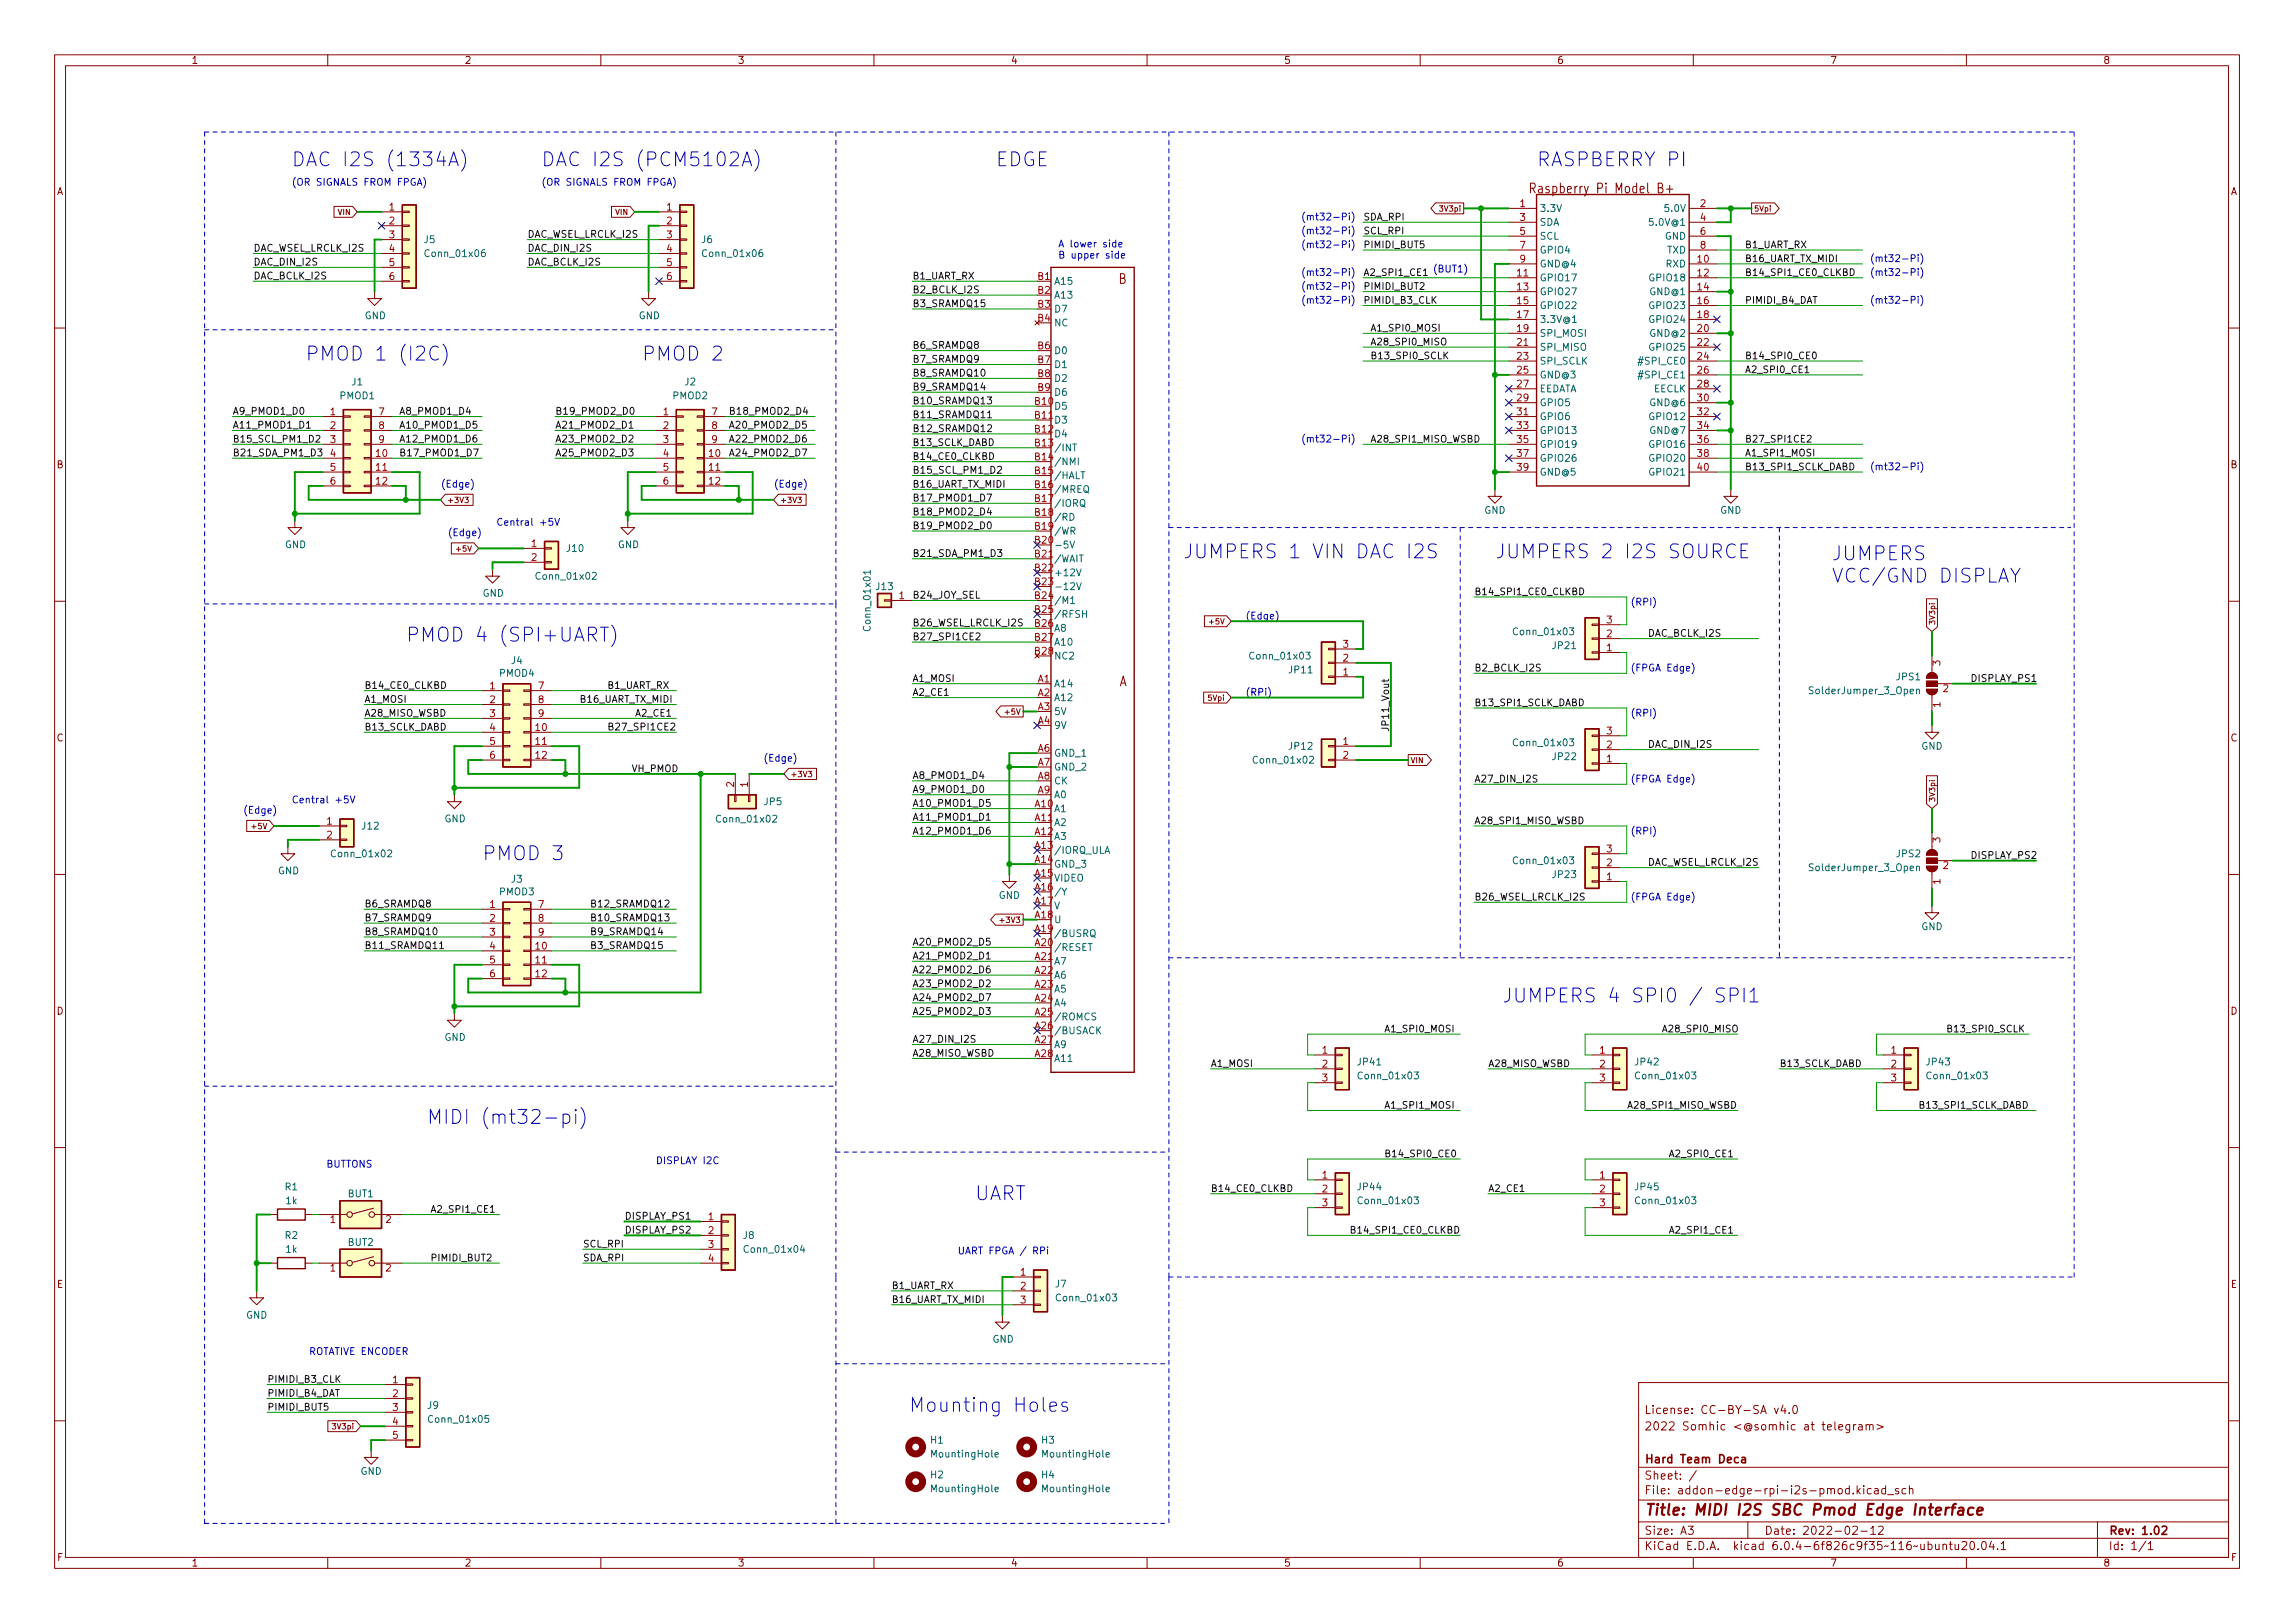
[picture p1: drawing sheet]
<svg xmlns="http://www.w3.org/2000/svg" width="420mm" height="297mm" viewBox="0 0 420 297" stroke-linecap="round" stroke-linejoin="round" font-family="sans-serif">
<defs><g id="words">
<g font-size="3.5" fill="#0000c2">
<text x="53.3" y="30.5">DAC I2S (1334A)</text>
<text x="99.1" y="30.5">DAC I2S (PCM5102A)</text>
<text x="182.2" y="30.5">EDGE</text>
<text x="281.3" y="30.5">RASPBERRY PI</text>
<text x="55.9" y="66">PMOD 1 (I2C)</text>
<text x="117.5" y="66">PMOD 2</text>
<text x="216.5" y="102.2">JUMPERS 1 VIN DAC I2S</text>
<text x="273.7" y="102.2">JUMPERS 2 I2S SOURCE</text>
<text x="335.3" y="102.6">JUMPERS</text>
<text x="335.3" y="106.7">VCC/GND DISPLAY</text>
<text x="74.3" y="117.4">PMOD 4 (SPI+UART)</text>
<text x="88.3" y="157.5">PMOD 3</text>
<text x="275" y="183.5">JUMPERS 4 SPI0 / SPI1</text>
<text x="78.1" y="205.7">MIDI (mt32-pi)</text>
<text x="178.4" y="219.7">UART</text>
<text x="166.4" y="258.4">Mounting Holes</text>
</g>
<text font-size="2.8" fill="#840000" x="301" y="277.3">Title: MIDI I2S SBC Pmod Edge Interface</text>
<g font-size="2.5" fill="#840000">
<text x="281.7" y="35.4">Raspberry Pi Model B+</text>
<text x="204.8" y="51.9">B</text>
<text x="204.9" y="125.6">A</text>
</g>
<g font-size="2.1" fill="#840000">
<text x="301" y="261.8">2022 Somhic &lt;@somhic at telegram&gt;</text>
<text x="301" y="258.8">License: CC-BY-SA v4.0</text>
<text x="301" y="267.8">Hard Team Deca</text>
<text x="301" y="273.5">File: addon-edge-rpi-i2s-pmod.kicad_sch</text>
<text x="301" y="270.8">Sheet: /</text>
<text x="301" y="280.9">Size: A3</text>
<text x="323" y="280.9">Date: 2022-02-12</text>
<text x="386" y="280.9">Rev: 1.02</text>
<text x="301" y="283.7">KiCad E.D.A. kicad 6.0.4-6f826c9f35~116~ubuntu20.04.1</text>
<text x="386" y="283.7">Id: 1/1</text>
</g>
<g font-size="1.8" fill="#840000">
<text x="35" y="11.7">1</text>
<text x="85" y="11.7">2</text>
<text x="135" y="11.7">3</text>
<text x="185" y="11.7">4</text>
<text x="235" y="11.7">5</text>
<text x="285" y="11.7">6</text>
<text x="335" y="11.7">7</text>
<text x="385" y="11.7">8</text>
<text x="10.3" y="35.7">A</text>
<text x="408.3" y="35.7">A</text>
<text x="10.3" y="85.7">B</text>
<text x="408.3" y="85.7">B</text>
<text x="10.3" y="135.7">C</text>
<text x="408.3" y="135.7">C</text>
<text x="10.3" y="185.7">D</text>
<text x="408.3" y="185.7">D</text>
<text x="10.4" y="235.7">E</text>
<text x="408.4" y="235.7">E</text>
<text x="10.4" y="285.7">F</text>
<text x="35" y="286.7">1</text>
<text x="85" y="286.7">2</text>
<text x="135" y="286.7">3</text>
<text x="185" y="286.7">4</text>
<text x="235" y="286.7">5</text>
<text x="285" y="286.7">6</text>
<text x="335" y="286.7">7</text>
<text x="385" y="286.7">8</text>
<text x="408.4" y="285.7">F</text>
</g>
<g font-size="1.8" fill="#0000c2">
<text x="53.3" y="34">(OR SIGNALS FROM FPGA)</text>
<text x="99.1" y="34">(OR SIGNALS FROM FPGA)</text>
<text x="238.1" y="40.3">(mt32-Pi)</text>
<text x="193.7" y="45.3">A lower side</text>
<text x="193.7" y="47.3">B upper side</text>
<text x="238.1" y="45.4">(mt32-Pi)</text>
<text x="238.1" y="42.9">(mt32-Pi)</text>
<text x="342.3" y="47.9">(mt32-Pi)</text>
<text x="238.1" y="50.5">(mt32-Pi)</text>
<text x="238.1" y="53">(mt32-Pi)</text>
<text x="262.3" y="49.9">(BUT1)</text>
<text x="342.3" y="50.5">(mt32-Pi)</text>
<text x="238.1" y="55.6">(mt32-Pi)</text>
<text x="342.3" y="55.6">(mt32-Pi)</text>
<text x="238.1" y="81">(mt32-Pi)</text>
<text x="80.6" y="89.2">(Edge)</text>
<text x="141.6" y="89.2">(Edge)</text>
<text x="342.3" y="86">(mt32-Pi)</text>
<text x="81.9" y="98.1">(Edge)</text>
<text x="90.8" y="96.2">Central +5V</text>
<text x="228" y="113.4">(Edge)</text>
<text x="298.4" y="110.8">(RPI)</text>
<text x="298.4" y="122.9">(FPGA Edge)</text>
<text x="228" y="127.3">(RPi)</text>
<text x="298.4" y="131.1">(RPI)</text>
<text x="139.7" y="139.4">(Edge)</text>
<text x="298.4" y="143.2">(FPGA Edge)</text>
<text x="44.4" y="148.9">(Edge)</text>
<text x="53.3" y="147">Central +5V</text>
<text x="298.4" y="152.7">(RPI)</text>
<text x="298.4" y="164.8">(FPGA Edge)</text>
<text x="59.7" y="213.7">BUTTONS</text>
<text x="120" y="213">DISPLAY I2C</text>
<text x="175.3" y="229.6">UART FPGA / RPi</text>
<text x="56.5" y="248">ROTATIVE ENCODER</text>
</g>
<g font-size="1.8" fill="#a90000">
<text x="71.3" y="38.5">1</text>
<text x="71.3" y="41.1">2</text>
<text x="122.1" y="38.5">1</text>
<text x="122.1" y="41.1">2</text>
<text x="278.3" y="37.9">1</text>
<text x="278.3" y="40.4">3</text>
<text x="311.3" y="37.9">2</text>
<text x="311.3" y="40.4">4</text>
<text x="71.3" y="43.6">3</text>
<text x="71.3" y="46.1">4</text>
<text x="122.1" y="43.6">3</text>
<text x="122.1" y="46.1">4</text>
<text x="278.3" y="43">5</text>
<text x="278.3" y="45.5">7</text>
<text x="311.3" y="43">6</text>
<text x="311.3" y="45.5">8</text>
<text x="71.3" y="48.7">5</text>
<text x="71.3" y="51.2">6</text>
<text x="122.1" y="48.7">5</text>
<text x="122.1" y="51.2">6</text>
<text x="190" y="51.2">B1</text>
<text x="190" y="53.8">B2</text>
<text x="277.8" y="50.6">11</text>
<text x="277.8" y="53.1">13</text>
<text x="278.3" y="48">9</text>
<text x="310.8" y="48">10</text>
<text x="310.8" y="50.6">12</text>
<text x="310.8" y="53.1">14</text>
<text x="190" y="56.3">B3</text>
<text x="190" y="58.8">B4</text>
<text x="277.8" y="55.7">15</text>
<text x="277.8" y="58.2">17</text>
<text x="310.8" y="55.7">16</text>
<text x="310.8" y="58.2">18</text>
<text x="190" y="63.9">B6</text>
<text x="277.8" y="60.7">19</text>
<text x="277.8" y="63.3">21</text>
<text x="277.8" y="65.8">23</text>
<text x="310.8" y="60.7">20</text>
<text x="310.8" y="63.3">22</text>
<text x="310.8" y="65.8">24</text>
<text x="190" y="66.5">B7</text>
<text x="190" y="69">B8</text>
<text x="190" y="71.5">B9</text>
<text x="277.8" y="68.4">25</text>
<text x="277.8" y="70.9">27</text>
<text x="310.8" y="68.4">26</text>
<text x="310.8" y="70.9">28</text>
<text x="60.5" y="76">1</text>
<text x="69.4" y="76">7</text>
<text x="121.4" y="76">1</text>
<text x="130.3" y="76">7</text>
<text x="189.5" y="74.1">B10</text>
<text x="189.5" y="76.6">B11</text>
<text x="277.8" y="73.4">29</text>
<text x="277.8" y="76">31</text>
<text x="310.8" y="73.4">30</text>
<text x="310.8" y="76">32</text>
<text x="60.5" y="78.5">2</text>
<text x="60.5" y="81.1">3</text>
<text x="60.5" y="83.6">4</text>
<text x="68.9" y="83.6">10</text>
<text x="69.4" y="78.5">8</text>
<text x="69.4" y="81.1">9</text>
<text x="121.4" y="78.5">2</text>
<text x="121.4" y="81.1">3</text>
<text x="121.4" y="83.6">4</text>
<text x="129.8" y="83.6">10</text>
<text x="130.3" y="78.5">8</text>
<text x="130.3" y="81.1">9</text>
<text x="189.5" y="79.2">B12</text>
<text x="189.5" y="81.7">B13</text>
<text x="277.8" y="78.5">33</text>
<text x="277.8" y="81.1">35</text>
<text x="277.8" y="83.6">37</text>
<text x="310.8" y="78.5">34</text>
<text x="310.8" y="81.1">36</text>
<text x="310.8" y="83.6">38</text>
<text x="60.5" y="86.1">5</text>
<text x="60.5" y="88.7">6</text>
<text x="68.9" y="86.1">11</text>
<text x="68.9" y="88.7">12</text>
<text x="121.4" y="86.1">5</text>
<text x="121.4" y="88.7">6</text>
<text x="129.8" y="86.1">11</text>
<text x="129.8" y="88.7">12</text>
<text x="189.5" y="84.2">B14</text>
<text x="189.5" y="86.8">B15</text>
<text x="189.5" y="89.3">B16</text>
<text x="277.8" y="86.1">39</text>
<text x="310.8" y="86.1">40</text>
<text x="189.5" y="91.9">B17</text>
<text x="189.5" y="94.4">B18</text>
<text x="97.3" y="100.1">1</text>
<text x="189.5" y="96.9">B19</text>
<text x="189.5" y="99.5">B20</text>
<text x="97.3" y="102.7">2</text>
<text x="189.5" y="102">B21</text>
<text x="189.5" y="104.6">B22</text>
<text x="189.5" y="107.1">B23</text>
<text x="164.6" y="109.6">1</text>
<text x="189.5" y="109.6">B24</text>
<text x="189.5" y="112.2">B25</text>
<text x="192.9" y="110.5">/M1</text>
<text x="189.5" y="114.7">B26</text>
<text x="189.5" y="117.3">B27</text>
<text x="189.5" y="119.8">B28</text>
<text x="245.9" y="118.5">3</text>
<text x="294.1" y="119.2">1</text>
<text x="294.1" y="116.6">2</text>
<text x="294.1" y="114.1">3</text>
<text x="190" y="124.9">A1</text>
<text x="245.9" y="123.6">1</text>
<text x="245.9" y="121.1">2</text>
<text x="355.2" y="121.8" transform="rotate(-90 355.2 121.8)">3</text>
<text x="89.7" y="126.1">1</text>
<text x="89.7" y="128.7">2</text>
<text x="89.7" y="131.2">3</text>
<text x="98.6" y="126.1">7</text>
<text x="98.6" y="128.7">8</text>
<text x="98.6" y="131.2">9</text>
<text x="190" y="127.4">A2</text>
<text x="190" y="130">A3</text>
<text x="355.2" y="129.4" transform="rotate(-90 355.2 129.4)">1</text>
<text x="355.7" y="126.7">2</text>
<text x="89.7" y="133.8">4</text>
<text x="89.7" y="136.3">5</text>
<text x="98.1" y="133.8">10</text>
<text x="98.1" y="136.3">11</text>
<text x="190" y="132.5">A4</text>
<text x="190" y="137.6">A6</text>
<text x="245.9" y="136.3">1</text>
<text x="294.1" y="136.9">2</text>
<text x="294.1" y="134.4">3</text>
<text x="89.7" y="138.8">6</text>
<text x="98.1" y="138.8">12</text>
<text x="190" y="140.1">A7</text>
<text x="190" y="142.7">A8</text>
<text x="245.9" y="138.8">2</text>
<text x="294.1" y="139.5">1</text>
<text x="134.4" y="144" transform="rotate(-90 134.4 144)">2</text>
<text x="136.9" y="144" transform="rotate(-90 136.9 144)">1</text>
<text x="189.5" y="147.7">A10</text>
<text x="190" y="145.2">A9</text>
<text x="59.8" y="150.9">1</text>
<text x="59.8" y="153.5">2</text>
<text x="189.5" y="150.3">A11</text>
<text x="189.5" y="152.8">A12</text>
<text x="189.5" y="155.4">A13</text>
<text x="294.1" y="156">3</text>
<text x="355.2" y="154.2" transform="rotate(-90 355.2 154.2)">3</text>
<text x="189.5" y="157.9">A14</text>
<text x="189.5" y="160.4">A15</text>
<text x="294.1" y="161.1">1</text>
<text x="294.1" y="158.5">2</text>
<text x="355.2" y="161.8" transform="rotate(-90 355.2 161.8)">1</text>
<text x="355.7" y="159">2</text>
<text x="89.7" y="166.2">1</text>
<text x="98.6" y="166.2">7</text>
<text x="189.5" y="163">A16</text>
<text x="189.5" y="165.5">A17</text>
<text x="89.7" y="168.7">2</text>
<text x="89.7" y="171.2">3</text>
<text x="89.7" y="173.8">4</text>
<text x="98.1" y="173.8">10</text>
<text x="98.6" y="168.7">8</text>
<text x="98.6" y="171.2">9</text>
<text x="189.5" y="168.1">A18</text>
<text x="189.5" y="170.6">A19</text>
<text x="189.5" y="173.1">A20</text>
<text x="89.7" y="176.3">5</text>
<text x="89.7" y="178.9">6</text>
<text x="98.1" y="176.3">11</text>
<text x="98.1" y="178.9">12</text>
<text x="189.5" y="175.7">A21</text>
<text x="189.5" y="178.2">A22</text>
<text x="189.5" y="180.8">A23</text>
<text x="189.5" y="183.3">A24</text>
<text x="189.5" y="185.8">A25</text>
<text x="192.9" y="184.2">A4</text>
<text x="189.5" y="188.4">A26</text>
<text x="189.5" y="190.9">A27</text>
<text x="189.5" y="193.5">A28</text>
<text x="242.1" y="192.8">1</text>
<text x="242.1" y="195.4">2</text>
<text x="242.1" y="197.9">3</text>
<text x="292.9" y="192.8">1</text>
<text x="292.9" y="195.4">2</text>
<text x="292.9" y="197.9">3</text>
<text x="346.2" y="192.8">1</text>
<text x="346.2" y="195.4">2</text>
<text x="346.2" y="197.9">3</text>
<text x="242.1" y="215.7">1</text>
<text x="292.9" y="215.7">1</text>
<text x="242.1" y="218.2">2</text>
<text x="242.1" y="220.8">3</text>
<text x="292.9" y="218.2">2</text>
<text x="292.9" y="220.8">3</text>
<text x="60.5" y="223.8">1</text>
<text x="70.6" y="223.8">2</text>
<text x="129.7" y="223.3">1</text>
<text x="129.7" y="225.8">2</text>
<text x="60.5" y="232.7">1</text>
<text x="70.6" y="232.7">2</text>
<text x="129.7" y="228.4">3</text>
<text x="129.7" y="230.9">4</text>
<text x="186.8" y="233.5">1</text>
<text x="186.8" y="236">2</text>
<text x="186.8" y="238.5">3</text>
<text x="71.9" y="253.1">1</text>
<text x="71.9" y="255.7">2</text>
<text x="71.9" y="258.2">3</text>
<text x="71.9" y="260.8">4</text>
<text x="71.9" y="263.3">5</text>
</g>
<g font-size="1.8" fill="#006464">
<text x="281.8" y="38.8">3.3V</text>
<text x="281.8" y="41.3">SDA</text>
<text x="302.4" y="41.3">5.0V@1</text>
<text x="305.1" y="38.8">5.0V</text>
<text x="77.7" y="44.5">J5</text>
<text x="78.1" y="47">Conn_01x06</text>
<text x="128.5" y="44.5">J6</text>
<text x="128.9" y="47">Conn_01x06</text>
<text x="281.8" y="43.9">SCL</text>
<text x="281.8" y="46.4">GPIO4</text>
<text x="304.8" y="43.9">GND</text>
<text x="305.2" y="46.4">TXD</text>
<text x="192.9" y="52.1">A15</text>
<text x="281.8" y="51.5">GPIO17</text>
<text x="281.8" y="48.9">GND@4</text>
<text x="302.3" y="51.5">GPIO18</text>
<text x="305" y="48.9">RXD</text>
<text x="66.7" y="58.4">GND</text>
<text x="116.9" y="58.4">GND</text>
<text x="192.9" y="54.6">A13</text>
<text x="192.9" y="57.2">D7</text>
<text x="192.9" y="59.7">NC</text>
<text x="281.8" y="54">GPIO27</text>
<text x="281.8" y="56.6">GPIO22</text>
<text x="281.8" y="59.1">3.3V@1</text>
<text x="302.1" y="54">GND@1</text>
<text x="302.3" y="56.6">GPIO23</text>
<text x="302.3" y="59.1">GPIO24</text>
<text x="192.9" y="64.8">D0</text>
<text x="281.8" y="61.6">SPI_MOSI</text>
<text x="281.8" y="64.2">SPI_MISO</text>
<text x="302.1" y="61.6">GND@2</text>
<text x="302.3" y="64.2">GPIO25</text>
<text x="64.4" y="70.5">J1</text>
<text x="125.4" y="70.5">J2</text>
<text x="192.9" y="67.3">D1</text>
<text x="192.9" y="69.9">D2</text>
<text x="281.8" y="66.7">SPI_SCLK</text>
<text x="281.8" y="69.3">GND@3</text>
<text x="281.8" y="71.8">EEDATA</text>
<text x="300.5" y="66.7">#SPI_CE0</text>
<text x="300.5" y="69.3">#SPI_CE1</text>
<text x="302.7" y="71.8">EECLK</text>
<text x="62.3" y="73.1">PMOD1</text>
<text x="123.2" y="73.1">PMOD2</text>
<text x="192.9" y="75">D5</text>
<text x="192.9" y="77.5">D3</text>
<text x="192.9" y="72.4">D6</text>
<text x="281.8" y="74.3">GPIO5</text>
<text x="281.8" y="76.9">GPIO6</text>
<text x="302.1" y="74.3">GND@6</text>
<text x="302.3" y="76.9">GPIO12</text>
<text x="192.9" y="80">D4</text>
<text x="192.9" y="82.6">/INT</text>
<text x="281.8" y="79.4">GPIO13</text>
<text x="281.8" y="82">GPIO19</text>
<text x="302.1" y="79.4">GND@7</text>
<text x="302.3" y="82">GPIO16</text>
<text x="192.9" y="85.1">/NMI</text>
<text x="192.9" y="87.7">/HALT</text>
<text x="281.8" y="84.5">GPIO26</text>
<text x="281.8" y="87">GND@5</text>
<text x="302.3" y="84.5">GPIO20</text>
<text x="302.3" y="87">GPIO21</text>
<text x="192.9" y="90.2">/MREQ</text>
<text x="192.9" y="92.7">/IORQ</text>
<text x="192.9" y="95.3">/RD</text>
<text x="271.7" y="94">GND</text>
<text x="314.9" y="94">GND</text>
<text x="52.1" y="100.3">GND</text>
<text x="103.8" y="101">J10</text>
<text x="113.1" y="100.3">GND</text>
<text x="192.9" y="97.8">/WR</text>
<text x="192.9" y="100.4">-5V</text>
<text x="98.4" y="106.1">Conn_01x02</text>
<text x="160.4" y="108">J13</text>
<text x="192.9" y="102.9">/WAIT</text>
<text x="192.9" y="105.4">+12V</text>
<text x="192.9" y="108">-12V</text>
<text x="88.3" y="109.2">GND</text>
<text x="192.9" y="113.1">/RFSH</text>
<text x="159.4" y="115.1" transform="rotate(-90 159.4 115.1)">Conn_01x01</text>
<text x="192.9" y="115.6">A8</text>
<text x="192.9" y="118.1">A10</text>
<text x="277.4" y="116.2">Conn_01x03</text>
<text x="284.3" y="118.8">JP21</text>
<text x="91.5" y="123.8">PMOD4</text>
<text x="93.6" y="121.5">J4</text>
<text x="192.9" y="125.8">A14</text>
<text x="192.9" y="120.7">NC2</text>
<text x="229.1" y="120.7">Conn_01x03</text>
<text x="236.1" y="123.2">JP11</text>
<text x="347.2" y="124.5">JPS1</text>
<text x="192.9" y="128.3">A12</text>
<text x="192.9" y="130.8">5V</text>
<text x="331.7" y="127">SolderJumper_3_Open</text>
<text x="192.9" y="133.4">9V</text>
<text x="236.1" y="137.2">JP12</text>
<text x="277.4" y="136.6">Conn_01x03</text>
<text x="351.7" y="137.2">GND</text>
<text x="192.9" y="138.5">GND_1</text>
<text x="192.9" y="141">GND_2</text>
<text x="192.9" y="143.5">CK</text>
<text x="229.7" y="139.7">Conn_01x02</text>
<text x="284.3" y="139.1">JP22</text>
<text x="139.9" y="147.4">JP5</text>
<text x="192.9" y="148.6">A1</text>
<text x="192.9" y="146.1">A0</text>
<text x="66.3" y="151.8">J12</text>
<text x="81.3" y="150.5">GND</text>
<text x="131.5" y="150.5">Conn_01x02</text>
<text x="192.9" y="151.2">A2</text>
<text x="192.9" y="153.7">A3</text>
<text x="50.9" y="160">GND</text>
<text x="61" y="156.9">Conn_01x02</text>
<text x="93.6" y="161.5">J3</text>
<text x="192.9" y="156.2">/IORQ_ULA</text>
<text x="192.9" y="158.8">GND_3</text>
<text x="192.9" y="161.3">VIDEO</text>
<text x="277.4" y="158.2">Conn_01x03</text>
<text x="284.3" y="160.7">JP23</text>
<text x="331.7" y="159.4">SolderJumper_3_Open</text>
<text x="347.2" y="156.9">JPS2</text>
<text x="91.5" y="163.8">PMOD3</text>
<text x="182.8" y="164.5">GND</text>
<text x="192.9" y="163.9">/Y</text>
<text x="192.9" y="166.4">V</text>
<text x="192.9" y="168.9">U</text>
<text x="192.9" y="171.5">/BUSRQ</text>
<text x="351.7" y="170.2">GND</text>
<text x="192.9" y="174">/RESET</text>
<text x="192.9" y="176.6">A7</text>
<text x="192.9" y="179.1">A6</text>
<text x="192.9" y="181.6">A5</text>
<text x="81.3" y="190.5">GND</text>
<text x="192.9" y="186.7">/ROMCS</text>
<text x="192.9" y="189.3">/BUSACK</text>
<text x="192.9" y="191.8">A9</text>
<text x="192.9" y="194.3">A11</text>
<text x="248.6" y="195">JP41</text>
<text x="248.9" y="197.5">Conn_01x03</text>
<text x="299.4" y="195">JP42</text>
<text x="299.7" y="197.5">Conn_01x03</text>
<text x="352.8" y="195">JP43</text>
<text x="353.1" y="197.5">Conn_01x03</text>
<text x="52.2" y="217.8">R1</text>
<text x="52.4" y="220.4">1k</text>
<text x="63.7" y="219.1">BUT1</text>
<text x="248.6" y="217.8">JP44</text>
<text x="248.9" y="220.4">Conn_01x03</text>
<text x="299.4" y="217.8">JP45</text>
<text x="299.7" y="220.4">Conn_01x03</text>
<text x="52.2" y="226.7">R2</text>
<text x="136.1" y="226.7">J8</text>
<text x="52.4" y="229.3">1k</text>
<text x="63.7" y="228">BUT2</text>
<text x="136.5" y="229.3">Conn_01x04</text>
<text x="193.2" y="235.6">J7</text>
<text x="193.7" y="238.2">Conn_01x03</text>
<text x="45" y="241.3">GND</text>
<text x="181.7" y="245.7">GND</text>
<text x="78.3" y="257.8">J9</text>
<text x="78.7" y="260.4">Conn_01x05</text>
<text x="66" y="269.9">GND</text>
<text x="170.4" y="264.2">H1</text>
<text x="170.7" y="266.7">MountingHole</text>
<text x="190.7" y="264.2">H3</text>
<text x="191.1" y="266.7">MountingHole</text>
<text x="170.4" y="270.5">H2</text>
<text x="170.7" y="273.1">MountingHole</text>
<text x="190.7" y="270.5">H4</text>
<text x="191.1" y="273.1">MountingHole</text>
</g>
<g font-size="1.8" fill="#0f0f0f">
<text x="46.4" y="46">DAC_WSEL_LRCLK_I2S</text>
<text x="96.5" y="43.5">DAC_WSEL_LRCLK_I2S</text>
<text x="96.5" y="46">DAC_DIN_I2S</text>
<text x="46.4" y="51.1">DAC_BCLK_I2S</text>
<text x="46.4" y="48.6">DAC_DIN_I2S</text>
<text x="96.5" y="48.6">DAC_BCLK_I2S</text>
<text x="167" y="53.7">B2_BCLK_I2S</text>
<text x="167" y="56.2">B3_SRAMDQ15</text>
<text x="167" y="63.8">B6_SRAMDQ8</text>
<text x="167" y="66.4">B7_SRAMDQ9</text>
<text x="167" y="71.4">B9_SRAMDQ14</text>
<text x="167" y="68.9">B8_SRAMDQ10</text>
<text x="42.5" y="75.9">A9_PMOD1_D0</text>
<text x="73" y="75.9">A8_PMOD1_D4</text>
<text x="101.6" y="75.9">B19_PMOD2_D0</text>
<text x="133.3" y="75.9">B18_PMOD2_D4</text>
<text x="167" y="76.5">B11_SRAMDQ11</text>
<text x="167" y="74">B10_SRAMDQ13</text>
<text x="42.5" y="78.4">A11_PMOD1_D1</text>
<text x="42.5" y="83.5">B21_SDA_PM1_D3</text>
<text x="73" y="81">A12_PMOD1_D6</text>
<text x="73" y="83.5">B17_PMOD1_D7</text>
<text x="73" y="78.4">A10_PMOD1_D5</text>
<text x="101.6" y="81">A23_PMOD2_D2</text>
<text x="101.6" y="78.4">A21_PMOD2_D1</text>
<text x="101.6" y="83.5">A25_PMOD2_D3</text>
<text x="133.3" y="78.4">A20_PMOD2_D5</text>
<text x="133.3" y="81">A22_PMOD2_D6</text>
<text x="133.3" y="83.5">A24_PMOD2_D7</text>
<text x="167" y="79.1">B12_SRAMDQ12</text>
<text x="167" y="86.7">B15_SCL_PM1_D2</text>
<text x="167" y="91.8">B17_PMOD1_D7</text>
<text x="167" y="94.3">B18_PMOD2_D4</text>
<text x="167" y="101.9">B21_SDA_PM1_D3</text>
<text x="167" y="96.8">B19_PMOD2_D0</text>
<text x="167" y="109.5">B24_JOY_SEL</text>
<text x="167" y="114.6">B26_WSEL_LRCLK_I2S</text>
<text x="167" y="117.2">B27_SPI1CE2</text>
<text x="301.6" y="116.5">DAC_BCLK_I2S</text>
<text x="269.9" y="122.9">B2_BCLK_I2S</text>
<text x="360.7" y="124.8">DISPLAY_PS1</text>
<text x="111.1" y="133.7">B27_SPI1CE2</text>
<text x="254.3" y="134" transform="rotate(-90 254.3 134)">JP11_Vout</text>
<text x="301.6" y="136.8">DAC_DIN_I2S</text>
<text x="167" y="142.6">A8_PMOD1_D4</text>
<text x="269.9" y="143.2">A27_DIN_I2S</text>
<text x="167" y="145.1">A9_PMOD1_D0</text>
<text x="167" y="147.6">A10_PMOD1_D5</text>
<text x="167" y="150.2">A11_PMOD1_D1</text>
<text x="167" y="152.7">A12_PMOD1_D6</text>
<text x="301.6" y="158.4">DAC_WSEL_LRCLK_I2S</text>
<text x="360.7" y="157.2">DISPLAY_PS2</text>
<text x="66.7" y="166.1">B6_SRAMDQ8</text>
<text x="107.9" y="166.1">B12_SRAMDQ12</text>
<text x="269.9" y="164.8">B26_WSEL_LRCLK_I2S</text>
<text x="66.7" y="168.6">B7_SRAMDQ9</text>
<text x="66.7" y="171.1">B8_SRAMDQ10</text>
<text x="66.7" y="173.7">B11_SRAMDQ11</text>
<text x="107.9" y="168.6">B10_SRAMDQ13</text>
<text x="107.9" y="173.7">B3_SRAMDQ15</text>
<text x="107.9" y="171.1">B9_SRAMDQ14</text>
<text x="167" y="173">A20_PMOD2_D5</text>
<text x="167" y="178.1">A22_PMOD2_D6</text>
<text x="167" y="175.6">A21_PMOD2_D1</text>
<text x="167" y="183.2">A24_PMOD2_D7</text>
<text x="167" y="185.7">A25_PMOD2_D3</text>
<text x="167" y="180.7">A23_PMOD2_D2</text>
<text x="167" y="190.8">A27_DIN_I2S</text>
<text x="114.3" y="223.2">DISPLAY_PS1</text>
<text x="114.3" y="225.7">DISPLAY_PS2</text>
</g>
<g font-size="1.7" fill="#0f0f0f">
<text x="249.6" y="40.3">SDA_RPI</text>
<text x="249.6" y="42.9">SCL_RPI</text>
<text x="249.6" y="45.4">PIMIDI_BUT5</text>
<text x="319.4" y="48">B16_UART_TX_MIDI</text>
<text x="319.4" y="45.4">B1_UART_RX</text>
<text x="167" y="51.1">B1_UART_RX</text>
<text x="249.6" y="53">PIMIDI_BUT2</text>
<text x="249.6" y="50.5">A2_SPI1_CE1</text>
<text x="319.4" y="50.5">B14_SPI1_CE0_CLKBD</text>
<text x="249.6" y="55.6">PIMIDI_B3_CLK</text>
<text x="319.4" y="55.6">PIMIDI_B4_DAT</text>
<text x="250.8" y="63.2">A28_SPI0_MISO</text>
<text x="250.8" y="65.7">B13_SPI0_SCLK</text>
<text x="250.8" y="60.7">A1_SPI0_MOSI</text>
<text x="319.4" y="65.7">B14_SPI0_CE0</text>
<text x="319.4" y="68.3">A2_SPI0_CE1</text>
<text x="42.5" y="81">B15_SCL_PM1_D2</text>
<text x="167" y="81.6">B13_SCLK_DABD</text>
<text x="250.8" y="81">A28_SPI1_MISO_WSBD</text>
<text x="319.4" y="81">B27_SPI1CE2</text>
<text x="319.4" y="83.5">A1_SPI1_MOSI</text>
<text x="167" y="89.2">B16_UART_TX_MIDI</text>
<text x="167" y="84.1">B14_CE0_CLKBD</text>
<text x="319.4" y="86.1">B13_SPI1_SCLK_DABD</text>
<text x="269.9" y="108.9">B14_SPI1_CE0_CLKBD</text>
<text x="167" y="124.8">A1_MOSI</text>
<text x="66.7" y="128.6">A1_MOSI</text>
<text x="66.7" y="131.1">A28_MISO_WSBD</text>
<text x="66.7" y="126.1">B14_CE0_CLKBD</text>
<text x="106" y="128.6">B16_UART_TX_MIDI</text>
<text x="111.1" y="126.1">B1_UART_RX</text>
<text x="116.2" y="131.1">A2_CE1</text>
<text x="167" y="127.3">A2_CE1</text>
<text x="269.9" y="129.2">B13_SPI1_SCLK_DABD</text>
<text x="66.7" y="133.7">B13_SCLK_DABD</text>
<text x="115.6" y="141.3">VH_PMOD</text>
<text x="269.9" y="150.8">A28_SPI1_MISO_WSBD</text>
<text x="253.4" y="188.9">A1_SPI0_MOSI</text>
<text x="304.2" y="188.9">A28_SPI0_MISO</text>
<text x="356.2" y="188.9">B13_SPI0_SCLK</text>
<text x="167" y="193.4">A28_MISO_WSBD</text>
<text x="221.6" y="195.3">A1_MOSI</text>
<text x="272.4" y="195.3">A28_MISO_WSBD</text>
<text x="325.8" y="195.3">B13_SCLK_DABD</text>
<text x="253.4" y="202.9">A1_SPI1_MOSI</text>
<text x="297.8" y="202.9">A28_SPI1_MISO_WSBD</text>
<text x="351.2" y="202.9">B13_SPI1_SCLK_DABD</text>
<text x="253.4" y="211.8">B14_SPI0_CE0</text>
<text x="305.4" y="211.8">A2_SPI0_CE1</text>
<text x="78.7" y="221.9">A2_SPI1_CE1</text>
<text x="221.6" y="218.1">B14_CE0_CLKBD</text>
<text x="272.4" y="218.1">A2_CE1</text>
<text x="247" y="225.8">B14_SPI1_CE0_CLKBD</text>
<text x="305.4" y="225.8">A2_SPI1_CE1</text>
<text x="78.7" y="230.8">PIMIDI_BUT2</text>
<text x="106.7" y="228.3">SCL_RPI</text>
<text x="106.7" y="230.8">SDA_RPI</text>
<text x="163.2" y="235.9">B1_UART_RX</text>
<text x="163.2" y="238.5">B16_UART_TX_MIDI</text>
<text x="48.9" y="253.1">PIMIDI_B3_CLK</text>
<text x="48.9" y="255.6">PIMIDI_B4_DAT</text>
<text x="48.9" y="258.1">PIMIDI_BUT5</text>
</g>
<g font-size="1.4" fill="#840000">
<text x="62" y="39.3">VIN</text>
<text x="112.8" y="39.3">VIN</text>
<text x="263.9" y="38.7">3V3pi</text>
<text x="321.1" y="38.7">5Vpi</text>
<text x="81.8" y="92.1">+3V3</text>
<text x="142.7" y="92.1">+3V3</text>
<text x="83.9" y="100.9">+5V</text>
<text x="221.8" y="114.3">+5V</text>
<text x="354.3" y="114.5" transform="rotate(-90 354.3 114.5)">3V3pi</text>
<text x="184.4" y="130.8">+5V</text>
<text x="221.4" y="128.2">5Vpi</text>
<text x="144.7" y="142.2">+3V3</text>
<text x="258.2" y="139.7">VIN</text>
<text x="354.3" y="146.9" transform="rotate(-90 354.3 146.9)">3V3pi</text>
<text x="46.5" y="151.7">+5V</text>
<text x="183.6" y="168.9">+3V3</text>
<text x="61.2" y="261.6">3V3pi</text>
</g>
</g></defs>
<g fill="none" stroke="#840000" stroke-width=".18">
<path d="M10 10h400v277h-400zM12 12h396v273h-396zM60 10v2M110 10v2M160 10v2M210 10v2M260 10v2M310 10v2M360 10v2M61.1 37.8h3.4l.9 1-.9 1h-3.4zM69.8 38.8h3.9M73.7 38.6h1.2v.3h-1.2z"/>
<path d="M111.9 37.8h3.4l.9 1-.9 1h-3.4zM120.6 38.8h3.9M124.5 38.6h1.2v.3h-1.2zM262.8 37.1h5.2v2h-5.2l-.8-1zM276.2 38.1h5.1M309.2 38.1h5.1M320.7 37.1h4.2l.8 1-.8 1h-4.2zM68.6 53.4v1.2h1.2l-1.2 1.3-1.3-1.3h1.3M69.8 41.3h3.9M69.8 43.9h3.9M69.8 46.4h3.9M69.8 48.9h3.9"/>
<path d="M69.8 51.5h3.9M73.7 51.3h1.2v.3h-1.2zM73.7 48.8h1.2v.3h-1.2zM73.7 46.3h1.2v.2h-1.2zM73.7 43.7h1.2v.3h-1.2zM73.7 41.2h1.2v.2h-1.2zM118.7 53.4v1.2h1.3l-1.3 1.3-1.2-1.3h1.2M120.6 41.3h3.9M120.6 43.9h3.9M120.6 46.4h3.9M120.6 48.9h3.9M120.6 51.5h3.9"/>
<path d="M124.5 51.3h1.2v.3h-1.2zM124.5 48.8h1.2v.3h-1.2zM124.5 46.3h1.2v.2h-1.2zM124.5 43.7h1.2v.3h-1.2zM124.5 41.2h1.2v.2h-1.2zM189.5 58.7l.7 .8M190.2 58.7l-.7 .8M276.2 48.3h5.1M276.2 50.8h5.1M276.2 53.4h5.1M276.2 55.9h5.1M276.2 58.5h5.1"/>
<path d="M276.2 40.7h5.1M276.2 43.2h5.1M276.2 45.8h5.1M309.2 48.3h5.1M309.2 50.8h5.1M309.2 53.4h5.1M309.2 55.9h5.1M309.2 58.5h5.1M309.2 40.7h5.1M309.2 43.2h5.1M309.2 45.8h5.1M10 60h2"/>
<path d="M59.1 76.2h3.8M59.1 78.8h3.8M62.9 78.6h1.2v.3h-1.2zM62.9 76.1h1.2v.3h-1.2zM66.7 78.6h1.2v.3h-1.2zM66.7 76.1h1.2v.3h-1.2zM67.9 76.2h3.9M67.9 78.8h3.9M120 76.2h3.8M120 78.8h3.8M123.8 78.6h1.3v.3h-1.3zM123.8 76.1h1.3v.3h-1.3z"/>
<path d="M127.6 78.6h1.3v.3h-1.3zM127.6 76.1h1.3v.3h-1.3zM128.9 76.2h3.8M128.9 78.8h3.8M276.2 61h5.1M276.2 63.5h5.1M276.2 66.1h5.1M276.2 68.6h5.1M276.2 71.2h5.1M276.2 73.7h5.1M276.2 76.2h5.1M276.2 78.8h5.1"/>
<path d="M309.2 61h5.1M309.2 63.5h5.1M309.2 66.1h5.1M309.2 68.6h5.1M309.2 71.2h5.1M309.2 73.7h5.1M309.2 76.2h5.1M309.2 78.8h5.1M408 60h2M54 95.3v1.3h1.2l-1.2 1.2-1.3-1.2h1.3M59.1 81.3h3.8M59.1 83.9h3.8"/>
<path d="M59.1 86.4h3.8M59.1 88.9h3.8M62.9 88.8h1.2v.3h-1.2zM62.9 86.3h1.2v.2h-1.2zM62.9 83.7h1.2v.3h-1.2zM62.9 81.2h1.2v.2h-1.2zM66.7 88.8h1.2v.3h-1.2zM66.7 86.3h1.2v.2h-1.2zM66.7 83.7h1.2v.3h-1.2zM66.7 81.2h1.2v.2h-1.2zM67.9 81.3h3.9M67.9 83.9h3.9"/>
<path d="M67.9 86.4h3.9M67.9 88.9h3.9M81.5 90.5h5.1v2h-5.1l-.9-1zM82.6 99.4h4.1l.9 1-.9 1h-4.1zM85.1 91h.6l-.3 .4 .3 .1v.4l-.2 .1-.4-.1M114.9 95.3v1.3h1.3l-1.3 1.2-1.2-1.2h1.2M120 81.3h3.8M120 83.9h3.8M120 86.4h3.8M120 88.9h3.8M123.8 88.8h1.3v.3h-1.3zM123.8 86.3h1.3v.2h-1.3z"/>
<path d="M123.8 83.7h1.3v.3h-1.3zM123.8 81.2h1.3v.2h-1.3zM127.6 88.8h1.3v.3h-1.3zM127.6 86.3h1.3v.2h-1.3zM127.6 83.7h1.3v.3h-1.3zM127.6 81.2h1.3v.2h-1.3zM128.9 81.3h3.8M128.9 83.9h3.8M128.9 86.4h3.8M128.9 88.9h3.8M142.5 90.5h5.1v2h-5.1l-.9-1zM146.1 91h.6l-.3 .4 .2 .1v.4l-.1 .1-.4-.1"/>
<path d="M273.7 89.6v1.2h1.3l-1.3 1.3-1.3-1.3h1.3M276.2 81.3h5.1M276.2 83.9h5.1M276.2 86.4h5.1M309.2 81.3h5.1M309.2 83.9h5.1M309.2 86.4h5.1M316.9 89.6v1.2h1.2l-1.2 1.3-1.3-1.3h1.3M10 110h2M90.2 104.2v1.2h1.2l-1.2 1.3-1.3-1.3h1.3M95.9 100.4h3.8M95.9 102.9h3.8"/>
<path d="M99.7 102.8h1.3v.2h-1.3zM99.7 100.2h1.3v.3h-1.3zM161.9 109.8h1.3v.2h-1.3zM163.2 109.9h3.8M220.5 112.7h4l.9 1-.9 1h-4zM243.2 118.7h1.3v.2h-1.3zM244.5 118.8h3.8M291.5 114.2h1.2v.3h-1.2zM291.5 116.7h1.2v.3h-1.2zM291.5 119.3h1.2v.2h-1.2zM292.7 119.4h3.8M292.7 116.9h3.8"/>
<path d="M292.7 114.3h3.8M352.7 109.6h2v5.1l-1 .9-1-.9zM353.2 110.5h.1M353.6 110.5h.6M408 110h2M88.3 136.6h3.8M88.3 139.1h3.8M88.3 126.4h3.8M88.3 134h3.8M88.3 128.9h3.8M88.3 131.5h3.8M92.1 139h1.2v.2h-1.2z"/>
<path d="M92.1 136.4h1.2v.3h-1.2zM92.1 133.9h1.2v.2h-1.2zM92.1 131.4h1.2v.2h-1.2zM92.1 128.8h1.2v.3h-1.2zM92.1 126.3h1.2v.2h-1.2zM95.9 139h1.3v.2h-1.3zM95.9 136.4h1.3v.3h-1.3zM95.9 133.9h1.3v.2h-1.3zM95.9 131.4h1.3v.2h-1.3zM95.9 128.8h1.3v.3h-1.3zM95.9 126.3h1.3v.2h-1.3zM97.2 136.6h3.8"/>
<path d="M97.2 139.1h3.8M97.2 126.4h3.8M97.2 134h3.8M97.2 128.9h3.8M97.2 131.5h3.8M183.2 129.2h4.1v2h-4.1l-.9-1zM220.4 126.7h4.1l.9 1-.9 1h-4.1zM243.2 121.2h1.3v.2h-1.3zM243.2 123.7h1.3v.3h-1.3zM243.2 139h1.3v.2h-1.3zM243.2 136.4h1.3v.3h-1.3zM244.5 123.9h3.8"/>
<path d="M244.5 121.3h3.8M244.5 136.6h3.8M244.5 139.1h3.8M257.8 138.1h3.4l.9 1-.9 1h-3.4zM291.5 134.5h1.2v.3h-1.2zM291.5 137.1h1.2v.2h-1.2zM291.5 139.6h1.2v.3h-1.2zM292.7 139.7h3.8M292.7 137.2h3.8M292.7 134.7h3.8M352.7 126.1h2a1.02 1.02 0 0 1-1 1.1 1.02 1.02 0 0 1-1-1.1zM353 123.4a1.02 1.02 0 0 1 1.1-.2 1.02 1.02 0 0 1 .6 .9h-2z"/>
<path d="M353.7 132.8v1.2h1.3l-1.3 1.3-1.3-1.3h1.3M353.7 120.1v3M353.7 127.2v3M354.7 125.1h2.8M45.2 150.2h4.1l.9 1-.9 1h-4.1zM52.7 155v1.2h1.3l-1.3 1.3-1.3-1.3h1.3M58.4 151.2h3.8M58.4 153.7h3.8M62.2 153.6h1.3v.2h-1.3zM62.2 151h1.3v.3h-1.3zM83.2 145.5v1.2h1.3l-1.3 1.3-1.3-1.3h1.3M134.5 145.5h.2v1.2h-.2z"/>
<path d="M134.6 141.6v3.9M137 145.5h.3v1.2h-.3zM137.2 141.6v3.9M144.4 140.6h5.1v2.1h-5.1l-.9-1.1zM148 141.2h.6l-.3 .3 .3 .1v.5l-.2 .1-.4-.1M291.5 156.1h1.2v.3h-1.2zM291.5 158.7h1.2v.2h-1.2zM292.7 158.8h3.8M292.7 156.2h3.8M352.7 158.5h2a1.02 1.02 0 0 1-1 1 1.02 1.02 0 0 1-1-1zM352.7 142h2v5.1l-1 .9-1-.9zM353 155.8a1.02 1.02 0 0 1 1.1-.2 1.02 1.02 0 0 1 .6 .9h-2z"/>
<path d="M353.2 142.9h.1M353.6 142.9h.6M353.7 152.4v3.1M353.7 159.5v3.1M354.7 157.5h2.8M10 160h2M88.3 166.4h3.8M88.3 174h3.8M88.3 176.6h3.8M88.3 179.1h3.8M88.3 168.9h3.8M88.3 171.5h3.8"/>
<path d="M92.1 179h1.2v.2h-1.2zM92.1 176.4h1.2v.3h-1.2zM92.1 173.9h1.2v.3h-1.2zM92.1 171.4h1.2v.2h-1.2zM92.1 168.8h1.2v.3h-1.2zM92.1 166.3h1.2v.2h-1.2zM95.9 179h1.3v.2h-1.3zM95.9 176.4h1.3v.3h-1.3zM95.9 173.9h1.3v.3h-1.3zM95.9 171.4h1.3v.2h-1.3zM95.9 168.8h1.3v.3h-1.3zM95.9 166.3h1.3v.2h-1.3z"/>
<path d="M97.2 166.4h3.8M97.2 174h3.8M97.2 176.6h3.8M97.2 179.1h3.8M97.2 168.9h3.8M97.2 171.5h3.8M182.2 167.3h5.1v2h-5.1l-.8-1zM183 168.5h.8M184.8 160.1v1.2h1.3l-1.3 1.3-1.3-1.3h1.3M291.5 161.2h1.2v.3h-1.2zM292.7 161.3h3.8M353.7 165.8v1.2h1.3l-1.3 1.3-1.3-1.3h1.3"/>
<path d="M408 160h2M83.2 185.5v1.2h1.3l-1.3 1.3-1.3-1.3h1.3M240.7 193.1h3.8M240.7 195.6h3.8M240.7 198.2h3.8M244.5 198h1.2v.3h-1.2zM244.5 195.5h1.2v.2h-1.2zM244.5 192.9h1.2v.3h-1.2zM291.5 193.1h3.8M291.5 195.6h3.8M291.5 198.2h3.8M295.3 198h1.2v.3h-1.2z"/>
<path d="M295.3 195.5h1.2v.2h-1.2zM295.3 192.9h1.2v.3h-1.2zM344.8 193.1h3.8M344.8 195.6h3.8M344.8 198.2h3.8M348.6 198h1.3v.3h-1.3zM348.6 195.5h1.3v.2h-1.3zM348.6 192.9h1.3v.3h-1.3zM10 210h2M240.7 215.9h3.8M240.7 218.5h3.8M244.5 218.3h1.2v.3h-1.2z"/>
<path d="M244.5 215.8h1.2v.3h-1.2zM291.5 215.9h3.8M291.5 218.5h3.8M295.3 218.3h1.2v.3h-1.2zM295.3 215.8h1.2v.3h-1.2zM408 210h2M47 236.3v1.2h1.3l-1.3 1.3-1.3-1.3h1.3M49.5 231.2h1.3M49.5 222.3h1.3M55.9 231.2h1.2M55.9 222.3h1.2M58.4 231.2h5.1"/>
<path d="M58.4 222.3h5.1M68.4 230l-3.9 1M68.4 221.1l-3.9 1.1M68.6 231.2h5.1M68.6 222.3h5.1M128.3 231.2h3.8M128.3 223.6h3.8M128.3 226.1h3.8M128.3 228.6h3.8M132.1 231h1.2v.3h-1.2zM132.1 228.5h1.2v.3h-1.2zM132.1 226h1.2v.2h-1.2z"/>
<path d="M132.1 223.4h1.2v.3h-1.2zM185.4 233.7h3.8M185.4 236.3h3.8M185.4 238.8h3.8M189.2 238.7h1.3v.2h-1.3zM189.2 236.1h1.3v.3h-1.3zM189.2 233.6h1.3v.2h-1.3zM240.7 221h3.8M244.5 220.9h1.2v.2h-1.2zM291.5 221h3.8M295.3 220.9h1.2v.2h-1.2zM70.5 253.4h3.8"/>
<path d="M70.5 255.9h3.8M70.5 258.5h3.8M74.3 258.4h1.3v.2h-1.3zM74.3 255.8h1.3v.3h-1.3zM74.3 253.3h1.3v.2h-1.3zM183.5 240.7v1.3h1.3l-1.3 1.2-1.3-1.2h1.3M300 253h108v32h-108zM324.9 257.7l.3 1 .4-1M326.4 257.1l-.3 1.1h.9M326.8 257.7v1M327.6 258.6v.1M328.4 257.3l.2-.1a.8 .8 0 0 1 .5 .8 .8 .8 0 0 1-.5 .7 1 1 0 0 1-.2-1.4z"/>
<path d="M10 260h2M60 260h5.2l.8 1-.8 1h-5.2zM67.9 265.5v1.2h1.3l-1.3 1.3-1.2-1.3h1.2M70.5 261h3.8M70.5 263.6h3.8M74.3 263.4h1.3v.3h-1.3zM74.3 260.9h1.3v.2h-1.3zM300 278.5h108M300 274.5h108M300 268.5h108M309.1 279.3h.9l-.5 .6 .4 .1v.7l-.2 .1h-.4l-.2-.1M310.6 269.1l-1.3 2"/>
<path d="M320 278.5v3M336.6 261.2l.8-.1-.1-.3-.5-.1-.2 .2 .1 .7h.6M338.6 260.7v1.2l-.2 .3-.4-.1M338.6 260.8l-.4-.1-.3 .3v.4l.2 .2h.5M339.2 279.5l.6-.2 .2 .2 .1 .2-1 1.1h1M339.4 260.7v1M339.8 260.7l-.3 .1-.1 .2M340 271.9v1.5M340.1 272.8l.5 .6M340.3 260.8h.6v.9M340.6 272.4l-.6 .6M340.9 261.1h-.5a.29 .29 0 0 0-.2 .3 .29 .29 0 0 0 .2 .3l.5-.1"/>
<path d="M341.2 271.9v.2M341.2 272.4v1M341.6 260.9l.3-.2 .3 .1 .1 .9M341.6 260.7v1M342.3 260.9l.2-.2 .4 .1v.9M342.5 279.7l.4-.4v1.5M342.6 272.5l-.5-.1-.2 .3v.4l.1 .2h.6M343.2 272.5h.6v.9M343.6 260.7l1.2 .4-1.2 .5M343.8 272.8h-.4a.29 .29 0 0 0-.3 .3 .29 .29 0 0 0 .3 .3l.4-.1M343.9 279.5l.6-.2 .2 .2 .1 .2-1 1.1h1M345.2 272.5l-.4-.1-.3 .3v.4l.1 .2h.6"/>
<path d="M345.2 271.9v1.5M345.6 273.6h1.1M347.6 272.5l-.4-.1-.2 .2 .1 .2 .5 .2v.3h-.6M348.9 272.5l-.4-.1-.3 .3v.4l.2 .2h.5M349.6 272.6l.2-.2 .3 .1 .1 .9M349.6 271.9v1.5M384 278.5v6.5M408 260h2M60 285v2M110 285v2M160 285v2M210 285v2"/>
<path d="M260 285v2M300 281.5h108M310 285v2M340.7 280.2h1.2M342.5 280.8h.9M355.7 282.8l.2-.2 .4 .1 .1 .9M355.7 282.6v1M356.8 282.6h.6M357.1 282.1v1.3l.3 .2M357.9 282.6l.1 .9 .4 .1 .2-.1M358.6 282.6v1M359.2 282.3l.6-.2 .2 .2 .1 .2-1 1.1h1"/>
<path d="M360 285v2M360.9 282.2l.1-.1a.8 .8 0 0 1 .5 .8 .8 .8 0 0 1-.5 .7 1 1 0 0 1-.1-1.4zM362.1 283.5v.1M363 282.2l.1-.1a.8 .8 0 0 1 .6 .8 .8 .8 0 0 1-.6 .7 1 1 0 0 1-.1-1.4zM364.6 282l-.4 1.1h.9M364.9 282.6v1M365.7 283.5v.1M366.4 282.5l.4-.4v1.5M366.4 283.6h.8M392.9 282l-1.3 2M393.3 282.5l.4-.4v1.5M393.3 283.6h.8"/>
<circle cx="64" cy="222.3" r=".51"/>
<circle cx="64" cy="231.2" r=".51"/>
<circle cx="68.1" cy="222.3" r=".51"/>
<circle cx="68.1" cy="231.2" r=".51"/>
</g>
<path d="M318.3 266.8l-.5-.1-.3 .3v.4l.2 .2h.6M318.9 266.8h.6v.9M319.5 267.1h-.5a.29 .29 0 0 0-.2 .3 .29 .29 0 0 0 .2 .3l.5-.1M395.8 279.5l.6-.2 .2 .2 .1 .2-.9 1.1h.9" fill="none" stroke="#840000" stroke-width=".3"/>
<path d="M356.3 275.9l-.2 1.3M356.9 275.9l-.4 .1-.3 .3M357.2 275.9h.8M358.1 275.2l-.4 .1-.1 .2-.2 1.7M358.7 276l.2-.1 .5 .1v1.2M359.5 276.4l-.7 .1a.4 .4 0 0 0-.3 .3 .4 .4 0 0 0 .2 .4l.7-.1M361.3 276a.66 .66 0 0 0-1 .3v.6l.1 .2 .2 .1 .6-.1M362 276.6l1-.2-.1-.4-.1-.1-.6 .1-.2 1 .2 .2 .6-.1" fill="none" stroke="#840000" stroke-width=".4"/>
<g fill="#ffffc2" stroke="#ffffc2" stroke-width=".18">
<path d="M133.3 145.5h5.1v2.5h-5.1z"/>
<path d="M62.9 75h5v15.2h-5z"/>
<path d="M73.7 37.5h2.5v15.2h-2.5z"/>
<path d="M99.7 99.1h2.5v5.1h-2.5z"/>
<path d="M123.8 75h5.1v15.2h-5.1z"/>
<path d="M295.3 214.7h2.5v7.6h-2.5z"/>
<path d="M290.2 113.1h2.5v7.6h-2.5z"/>
<path d="M290.2 133.4h2.5v7.6h-2.5z"/>
<path d="M290.2 155h2.5v7.6h-2.5z"/>
<path d="M62.2 228.6h7.6v5.1h-7.6z"/>
<path d="M244.5 214.7h2.5v7.6h-2.5z"/>
<path d="M62.2 219.7h7.6v5.1h-7.6z"/>
<path d="M92.1 165.1h5.1v15.3h-5.1z"/>
<path d="M348.6 191.8h2.6v7.6h-2.6z"/>
<path d="M241.9 117.5h2.6v7.6h-2.6z"/>
<path d="M241.9 135.3h2.6v5.1h-2.6z"/>
<path d="M244.5 191.8h2.5v7.6h-2.5z"/>
<path d="M92.1 125.1h5.1v15.3h-5.1z"/>
<path d="M62.2 149.9h2.6v5.1h-2.6z"/>
<path d="M124.5 37.5h2.5v15.2h-2.5z"/>
<path d="M295.3 191.8h2.5v7.6h-2.5z"/>
<path d="M160.7 108.6h2.5v2.6h-2.5z"/>
<path d="M74.3 252.1h2.5v12.7h-2.5z"/>
<path d="M132.1 222.3h2.5v10.1h-2.5z"/>
<path d="M189.2 232.4h2.6v7.7h-2.6z"/>
</g>
<g fill="none" stroke="#840000" stroke-width=".25">
<path d="M73.7 37.5h2.5v15.2h-2.5zM124.5 37.5h2.5v15.2h-2.5zM281.3 35.6h27.9v53.3h-27.9zM192.4 48.9h15.2v147.4h-15.2zM62.9 75h5v15.2h-5zM123.8 75h5.1v15.2h-5.1zM99.7 99.1h2.5v5.1h-2.5zM160.7 108.6h2.5v2.6h-2.5zM241.9 117.5h2.6v7.6h-2.6zM290.2 113.1h2.5v7.6h-2.5zM92.1 125.1h5.1v15.3h-5.1zM241.9 135.3h2.6v5.1h-2.6z"/>
<path d="M290.2 133.4h2.5v7.6h-2.5zM62.2 149.9h2.6v5.1h-2.6zM133.3 145.5h5.1v2.5h-5.1zM290.2 155h2.5v7.6h-2.5zM92.1 165.1h5.1v15.3h-5.1zM244.5 191.8h2.5v7.6h-2.5zM295.3 191.8h2.5v7.6h-2.5zM348.6 191.8h2.6v7.6h-2.6zM62.2 219.7h7.6v5.1h-7.6zM244.5 214.7h2.5v7.6h-2.5zM295.3 214.7h2.5v7.6h-2.5zM50.8 230.2h5.1v2h-5.1z"/>
<path d="M50.8 221.3h5.1v2h-5.1zM62.2 228.6h7.6v5.1h-7.6zM132.1 222.3h2.5v10.1h-2.5zM189.2 232.4h2.6v7.7h-2.6zM74.3 252.1h2.5v12.7h-2.5z"/>
</g>
<g fill="none" stroke="#006464" stroke-width=".18">
<path d="M88.7 45.7l-.3 .1a.86 .86 0 0 0 0 1.2l.4-.2 .1-.4-.3-.2h-.2l-.3 .2M139.5 45.7l-.3 .1a.86 .86 0 0 0 0 1.2l.4-.2 .1-.4-.3-.2h-.2l-.3 .2M287.9 59h.7M299.8 66.3h.9M299.8 68.9h.9M195.9 94a.64 .64 0 0 1 .7 .6 .64 .64 0 0 1-.7 .6zM195.9 99l.4 1.3 .4-1.3M196.4 81.3h.7M197.4 83.8v1.3M197.8 91.6l.3-.2a.43 .43 0 0 1 .5 .4v.5a.42 .42 0 0 1-.4 .4 .42 .42 0 0 1-.4-.4zM197.9 86.3h.7M198 92.4l.7 .4"/>
<path d="M198.6 88.9h.1a.43 .43 0 0 1 .6 .4v.4a.42 .42 0 0 1-.4 .5 .42 .42 0 0 1-.5-.5v-.4zM198.7 89.8l.6 .5M108.5 104.9l.4-.1 .3 .3-.8 .9h.8M159.3 104.7h-1.2l.3 .4M159.3 104.4v.7M196 109.6l.4-.4v1.3M196 110.5h.7M197.1 104.1l.4 1.3 .4-1.3M197.1 106.7l.4 1.2 .4-1.2M198.2 112.3h.7M198.9 111.7v1.3M239.1 119.4h.7l-.4 .4 .4 .2v.5l-.2 .1-.5-.1"/>
<path d="M287.3 114.9h.8l-.4 .5 .3 .1v.6l-.1 .1-.6-.1M239.8 138.5l.4-.1 .3 .4-.8 .9h.8M287.3 135.2h.8l-.4 .5 .3 .1v.6l-.1 .1-.6-.1M350.9 126.3l.1-.2 .3 .1 .1 .8M350.9 126.1v.9M71 155.7l.5-.1 .2 .3-.8 .9h.8M141.5 149.3l.5-.1 .2 .4-.8 .9h.8M202.3 156.2l.4-1.3 .4 1.3M202.4 155.8h.6M287.3 156.8h.8l-.4 .5 .3 .1v.6l-.1 .1-.6-.1M350.9 158.6l.1-.1 .3 .1 .1 .8M350.9 158.5v.9"/>
<path d="M194.4 162.5l.5 .7 .4-.7M199.2 172.7h.7M199.7 170.3l.2-.1a.43 .43 0 0 1 .6 .4v.4a.42 .42 0 0 1-.4 .4 .42 .42 0 0 1-.5-.4zM199.9 171.1l.6 .4M200.6 185.5l-.5-.1-.2 .1v.4l.6 .2 .1 .3-.2 .3-.5-.1M201 188.5l.5 .7M201.5 187.9l-.7 .8M258.9 196.2h.8l-.4 .5 .3 .1v.5l-.2 .2-.5-.2M309.7 196.2h.8l-.4 .5 .3 .1v.5l-.2 .2-.5-.2M363 196.2h.8l-.4 .5 .4 .1v.5l-.2 .2-.6-.2M258.9 219.1h.8l-.4 .4 .3 .2v.5l-.2 .1-.5-.1M309.7 219.1h.8l-.4 .4 .3 .2v.5l-.2 .1-.5-.1"/>
<path d="M146.9 227.9l-.3 .9h.7M147.2 228.4v.8M203.6 236.8h.8l-.4 .5 .4 .1v.6l-.2 .1-.6-.1M89.4 259.1h-.6v.6l.1-.2 .5 .1 .1 .2-.1 .4-.1 .1-.5-.1M182.2 266.3l.6-.2-.1-.2-.3-.1-.2 .2v.6h.5M182.2 272.6l.6-.1-.1-.3h-.3l-.2 .2v.6h.5M202.5 272.6l.6-.1-.1-.3h-.3l-.2 .2 .1 .6h.4M202.5 266.3l.6-.2-.1-.2-.3-.1-.2 .2 .1 .6h.4"/>
</g>
<path d="M280.2 34.4h.7l.2-.3-.2-.5-.7-.1v1.8M280.6 34.4l.5 .9M303.6 34.4l.6-.1 .2-.3-.2-.4-.6-.1v1.8h.6l.3-.3a.45 .45 0 0 0-.4-.6M305.1 34.6h1.2M305.7 33.9v1.4" fill="none" stroke="#840000" stroke-width=".19"/>
<g fill="#840000" stroke="#840000" stroke-width=".18">
<path d="M352.7 158.5h2a1.02 1.02 0 0 1-1 1 1.02 1.02 0 0 1-1-1z"/>
<path d="M352.7 157h2v1h-2z"/>
<path d="M353 155.8a1.02 1.02 0 0 1 1.1-.2 1.02 1.02 0 0 1 .6 .9h-2z"/>
<path d="M352.7 126.1h2a1.02 1.02 0 0 1-1 1.1 1.02 1.02 0 0 1-1-1.1z"/>
<path d="M352.7 124.6h2v1h-2z"/>
<path d="M353 123.4a1.02 1.02 0 0 1 1.1-.2 1.02 1.02 0 0 1 .6 .9h-2z"/>
</g>
<g fill="none" stroke="#840000" stroke-width="1.3">
<circle cx="167.6" cy="271.2" r="1.27"/>
<circle cx="167.6" cy="264.8" r="1.27"/>
<circle cx="188" cy="271.2" r="1.27"/>
<circle cx="188" cy="264.8" r="1.27"/>
</g>
<g fill="none" stroke="#0f0f0f" stroke-width=".18">
<path d="M179.1 52.4l-.5-.1-.1 .2v.3l.5 .3 .1 .3-.2 .2-.5-.1M260.6 50.4h.7M262.4 54.8l.5 .7M262.9 54.3l-.7 .7M338.7 49.2a.63 .63 0 0 1 .8 .6 .63 .63 0 0 1-.8 .6zM56.1 78.4h.7M57.9 79.8l.4-.1 .3 .3-.8 .9h.8M87.2 79.6l-.4 .1a.86 .86 0 0 0 0 1.2l.5-.1v-.4l-.2-.3h-.3l-.2 .3M87.3 77.1h-.7v.6l.2-.1h.4l.1 .2v.4l-.2 .2-.5-.2M115.2 79.8l.4-.2 .3 .4-.8 .9h.8M115.2 78.4h.7M115.5 74.7l.1-.1a.68 .68 0 0 1 .5 .6 .68 .68 0 0 1-.5 .6l-.3-.5z"/>
<path d="M147.4 74.5l-.3 .9h.8M147.5 79.6l-.3 .1a.86 .86 0 0 0 0 1.2l.4-.1v-.4l-.2-.3h-.2l-.3 .3M147.6 77.1h-.6l-.1 .6 .2-.1h.4l.1 .2v.4l-.2 .2-.5-.2M147.7 75v.8M180.7 72.7h.8l-.4 .4 .4 .2v.5l-.2 .1-.6-.1M180.8 75.6l.4-.4v1.3M180.8 77.9l.5-.2 .2 .4-.8 .9h.8M180.8 76.5h.7M263.9 62.1l.3-.2a.42 .42 0 0 1 .5 .4v.4a.42 .42 0 0 1-.4 .5 .42 .42 0 0 1-.4-.5zM264.5 65l.6 .7M265.1 64.4l-.7 .7M270 79.7a.63 .63 0 0 1 .8 .6 .63 .63 0 0 1-.8 .6z"/>
<path d="M330.4 68.2h.8M330.9 79.8l.4-.1 .3 .3-.8 .9h.8M332 64.5l.1-.1a.66 .66 0 0 1 .4 .7 .66 .66 0 0 1-.4 .6 .83 .83 0 0 1-.1-1.2zM58.2 82.2h.7l-.4 .5 .4 .1v.5l-.2 .1-.5-.1M86.7 82.2h.9l-.6 1.2M115.1 82.2h.8l-.4 .5 .3 .1v.5l-.2 .1-.5-.1M146.9 82.2h.8l-.5 1.2M180.7 90.4h.8l-.5 1.3M180.9 95.6l.2-.1a.68 .68 0 0 1 .4 .6 .68 .68 0 0 1-.4 .7l-.4-.5zM181.1 92.9l-.4 .9h.8M181.2 82.8a.63 .63 0 0 1 .7 .7 .63 .63 0 0 1-.7 .6zM181.4 93.4v.8"/>
<path d="M182.6 85.5l.5-.1 .2 .3-.7 .9h.7M338.7 84.8a.63 .63 0 0 1 .7 .6 .63 .63 0 0 1-.7 .6zM178.7 116l.5-.2 .2 .4-.8 .9h.8M182.6 100.6h.8l-.4 .5 .3 .1v.5l-.1 .2-.6-.2M187.2 113.4l-.5-.1-.2 .1v.4l.5 .2 .2 .3-.3 .3-.5-.1M289.2 107.6a.63 .63 0 0 1 .7 .6 .63 .63 0 0 1-.7 .7zM80.9 124.8a.63 .63 0 0 1 .7 .6 .63 .63 0 0 1-.7 .6zM122.8 132.5l.5-.2 .2 .4-.7 .9h.7M253.4 124.3v.5M254.2 124.3l-.2 .3h-1M282 121.6l-.5-.1-.2 .2v.3l.6 .3 .1 .3-.3 .2h-.4M289.2 127.9a.63 .63 0 0 1 .7 .7 .63 .63 0 0 1-.7 .6z"/>
<path d="M180.6 150.1h.7M181.2 151.4l-.4 .1a.86 .86 0 0 0 0 1.2l.4-.2 .1-.4-.2-.2h-.3l-.2 .2M181.2 146.3h-.6v.6l.1-.1 .5 .1 .1 .1-.1 .5-.1 .1-.5-.1M281.4 141.9h-.5l-.2 .1v.4l.6 .2 .1 .3-.3 .2h-.4M289.1 149.5a.63 .63 0 0 1 .7 .6 .63 .63 0 0 1-.7 .7zM80.5 172.7l.3-.4v1.3M80.5 173.6h.7M121.7 167.3h.8l-.4 .5 .3 .1v.5l-.2 .1-.5-.1M121.8 164.8l.4-.1 .3 .4-.8 .9h.8M180.6 179.5l.5-.2 .2 .4-.8 .9h.8M180.6 175.5h.7M181.2 176.8l-.4 .1a.86 .86 0 0 0 0 1.2l.4-.2 .1-.4-.2-.2h-.3l-.2 .2"/>
<path d="M181.2 171.7h-.6v.6l.1-.1 .5 .1 .1 .1-.1 .5-.1 .1-.5-.1M290 163.5h-.5l-.2 .2 .1 .3 .6 .2v.4l-.2 .1h-.5M178.5 189.6l-.5-.1-.2 .2 .1 .3 .6 .3v.3l-.2 .2-.5-.1M180.5 181.9h.9l-.6 1.2M180.5 184.4h.8l-.4 .5 .3 .1v.6l-.1 .1-.6-.1M317.3 187.8l.2-.2a.42 .42 0 0 1 .6 .4v.5a.42 .42 0 0 1-.5 .4 .42 .42 0 0 1-.4-.4zM369.9 188.2l.6 .7M370.5 187.6l-.7 .7M235.8 216.8a.63 .63 0 0 1 .7 .7 .63 .63 0 0 1-.7 .6zM265.9 210.5h.2a.66 .66 0 0 1 .4 .6 .66 .66 0 0 1-.4 .6 .83 .83 0 0 1-.2-1.2zM316.5 211.7h.7M317 201.6a.63 .63 0 0 1 .8 .6 .63 .63 0 0 1-.8 .6z"/>
<path d="M370.4 201.6a.63 .63 0 0 1 .8 .6 .63 .63 0 0 1-.8 .6zM89.8 221.9h.7M266.4 224.5a.63 .63 0 0 1 .7 .6 .63 .63 0 0 1-.7 .6zM316.5 225.7h.7M61.7 252.3l.5 .7M62.2 251.8l-.7 .7"/>
</g>
<g fill="none" stroke="#0000c2" stroke-width=".18">
<path d="M76.4 33.9l.4-1.3 .4 1.3M76.5 33.6h.6M77.5 32.5a1.46 1.46 0 0 1 0 1.9M82.2 30.3l.8-2.5 .9 2.5M82.4 29.6h1.3M84.5 27.4a2.91 2.91 0 0 1 0 3.9M122.1 33.9l.4-1.3 .5 1.3M122.2 33.6h.6M123.3 32.5a1.46 1.46 0 0 1 0 1.9M135.9 30.3l.9-2.5 .8 2.5M136.1 29.6h1.3M138.2 27.4a2.91 2.91 0 0 1 0 3.9"/>
<path d="M245.8 39.7l.6-.1 .1-.2-.1-.3-.6-.1v1.3M247 39v.1M247 39.4v.9M247.5 38.8a1.46 1.46 0 0 1 0 2M204.3 44.4h-.4l-.2 .2 .1 .5h.5M204.3 43.9v1.3M204.8 46.5l-.4-.1-.2 .2 .1 .6h.5M204.8 46v1.3M204.8 44.8l.6-.1v-.3h-.4l-.2 .1 .1 .6h.5M205.3 46.8l.6-.1-.1-.2-.3-.1-.2 .2 .1 .6h.4M245.8 44.7h.6l.1-.2-.1-.3-.6-.1v1.2M245.8 42.2l.6-.1 .1-.1-.1-.3-.6-.2v1.3"/>
<path d="M245.8 49.8h.6l.1-.2-.1-.3-.6-.1v1.2M245.8 52.4l.6-.1 .1-.2-.1-.3-.6-.1v1.3M245.8 54.9l.6-.1 .1-.1-.1-.3-.6-.2v1.3M247 44.1v.1M247 41.5v.2M247 49.2v.1M247 51.7v.1M247 54.2v.2M247 42v.8M247 44.5v.8M247 49.6v.8M247 52.1v.9"/>
<path d="M247 54.7v.8M247.5 43.9a1.46 1.46 0 0 1 0 1.9M247.5 41.4a1.46 1.46 0 0 1 0 1.9M247.5 49a1.46 1.46 0 0 1 0 1.9M247.5 51.5a1.46 1.46 0 0 1 0 2M247.5 54.1a1.46 1.46 0 0 1 0 1.9M268.1 48.3a1.46 1.46 0 0 1 0 2M349.9 47.3l.6-.1 .1-.2v-.3l-.7-.1v1.3M349.9 54.9l.6-.1 .1-.1v-.3l-.7-.2v1.3M349.9 49.8h.6l.1-.2v-.3l-.7-.1v1.2M351.2 46.6v.1M351.2 54.2v.2"/>
<path d="M351.2 49.2v.1M351.2 47v.9M351.2 49.6v.8M351.2 54.7v.8M351.7 46.4a1.46 1.46 0 0 1 0 2M351.7 54.1a1.46 1.46 0 0 1 0 1.9M351.7 49a1.46 1.46 0 0 1 0 1.9M80.3 63.6a.95 .95 0 0 0-1.1-.1 .95 .95 0 0 0-.5 .9 1.08 1.08 0 0 0 .3 1.2 1.08 1.08 0 0 0 1.1 .2l.2-.1M81.1 63a2.91 2.91 0 0 1 0 3.9M247 79.6v.2M247.5 79.5a1.46 1.46 0 0 1 0 1.9M86.3 87.7a1.46 1.46 0 0 1 0 1.9"/>
<path d="M87.6 96.6a1.46 1.46 0 0 1 0 1.9M101.2 94.9h-.6l-.1 .6 .2-.1h.4l.1 .2v.4l-.2 .1-.5-.1M101.6 94.9l.4 1.2 .4-1.2M147.2 87.7a1.46 1.46 0 0 1 0 1.9M245.8 80.3l.6-.1 .1-.1-.1-.3-.6-.2v1.3M247 80.1v.8M259.1 99.8l.3-.3h.6a.69 .69 0 0 1 .4 1.1l-1.5 1.5h1.6M262.9 99.7l-.9-.2a.62 .62 0 0 0-.5 .7 .62 .62 0 0 0 .5 .6 .93 .93 0 0 1 .9 .6 .65 .65 0 0 1-.4 .7l-1-.1M317.7 99.8a.95 .95 0 0 0-1.1-.1 .95 .95 0 0 0-.5 .9 1.08 1.08 0 0 0 .3 1.2 1.08 1.08 0 0 0 1.1 .2l.2-.2M320 99.5h-1.2v2.6h1.2M349.9 85.4l.6-.1 .1-.2v-.3l-.7-.1v1.3M351.2 84.7v.1"/>
<path d="M351.2 85.1v.9M351.7 84.5a1.46 1.46 0 0 1 0 2M109.9 114.8h1.5M110.7 114.8v2.5M112 114.4a2.91 2.91 0 0 1 0 3.9M233.6 111.8a1.46 1.46 0 0 1 0 2M318.8 100.8h.8M368.1 104l.9 1.3 .8-1.3M369 105.3v1.2M145.3 137.9a1.46 1.46 0 0 1 0 1.9M232.2 125.8a1.46 1.46 0 0 1 0 1.9M309.8 121.4a1.46 1.46 0 0 1 0 1.9"/>
<path d="M50.1 147.4a1.46 1.46 0 0 1 0 1.9M63.7 145.7h-.6l-.1 .6 .2-.1h.4l.2 .2-.1 .4-.2 .1-.5-.1M64.1 145.7l.4 1.2 .5-1.2M309.8 141.7a1.46 1.46 0 0 1 0 1.9M309.8 163.3a1.46 1.46 0 0 1 0 1.9M315.7 180.9l-1-.1a.62 .62 0 0 0-.5 .6 .62 .62 0 0 0 .5 .6 .93 .93 0 0 1 1 .6 .65 .65 0 0 1-.5 .8l-1-.2M316.8 182.2h.9a.69 .69 0 0 0 .5-.7 .69 .69 0 0 0-.5-.7h-.9v2.6M319.3 180.8v2.6M320.4 181.6l.7-.8v2.6M320.4 183.4h1.4M100 204.6h1.9M103.1 204l.7-.1 .5 .5v.7l-.2 .4-.3 .1-.7-.1"/>
<path d="M103.1 203.9v2.5M105.4 203.1l-.1 .1 .1 .1 .1-.1-.1-.1v.2M105.4 203.9v1.7M106.4 202.7a2.91 2.91 0 0 1 0 3.9M131.5 211.8a.6 .6 0 0 0-.9 .5 .6 .6 0 0 0 .6 .7l.3-.1M190.5 228.9l.6-.1 .1-.1v-.4l-.7-.1v1.3M191.8 228.2v.1M191.8 228.7v.8M192.2 257.5l1.2-.3-.1-.5-.7-.1-.4 .4v.9l.1 .3 .3 .1 .7-.1M195.4 256.7l-.7-.1-.3 .4 .1 .3 .9 .3 .1 .2-.1 .4-.3 .1-.7-.1"/>
</g>
<g fill="none" stroke="#0000c2" stroke-width=".18" stroke-dasharray=".8 .8">
<path d="M37.5 24.2v209.5M37.5 24.2h342.2M153 24.2v39.3M379.7 24.2v209.5M37.5 60.4h115.5M214 96.6h165.1M267.3 96.6v78.7M325.8 96.6v78.7M37.5 110.5h115.5M153 110.5v43.2M153 110.5v-47M214 175.3h165.1"/>
<path d="M37.5 198.8h115.5M153 210.9h61M153 233.7v-80M214 233.7h165.7M214 233.7v-209.5M214 233.7v45.1M153 249.6h61M37.5 278.8h115.5M37.5 278.8v-45.1M153 278.8v-45.1M153 278.8h61"/>
</g>
<g fill="none" stroke="#009600" stroke-width=".35">
<path d="M65.4 38.8h4.4M116.2 38.8h4.4M268 38.1h8.2M271.1 38.1v20.4h5.1M314.3 38.1h6.4M316.9 38.1v2.6h-2.6M69.8 43.9h-1.2v9.5M120.6 41.3h-1.9v12.1M276.2 48.3h-2.5v41.3M314.3 43.2h2.6v46.4M314.3 53.4h2.6M273.7 68.6h2.5"/>
<path d="M314.3 61h2.6M314.3 73.7h2.6M314.3 78.8h2.6M59.1 88.9h-2.6v2.6h24.1M59.1 86.4h-5.1v8.9M71.8 88.9h2.5v2.6M71.8 86.4h5v7.6h-22.8M120 88.9h-2.5v2.6h24.1M120 86.4h-5.1v8.9M132.7 88.9h2.6v2.6M132.7 86.4h5.1v7.6h-22.9M273.7 86.4h2.5"/>
<path d="M87.6 100.4h8.3M95.9 102.9h-5.7v1.3M225.4 113.7h24.2v5.1h-1.3M353.7 115.6v4.5M88.3 136.6h-5.1v8.9M88.3 139.1h-2.6v2.5h48.9M101 136.6h5v7.6h-22.8M101 139.1h2.5v2.5M187.3 130.2h2.6M189.9 137.8h-5.1v22.3M248.3 121.3h6.3v15.3h-6.3M248.3 139.1h9.5"/>
<path d="M248.3 123.9h1.3v3.8h-24.2M353.7 130.2v2.6M357.5 125.1h15.2M50.2 151.2h8.2M58.4 153.7h-5.7v1.3M128.3 141.6v40h-42.6v-2.5h2.6M137.2 141.6h6.3M184.8 158.2h5.1M184.8 140.4h5.1M353.7 148v4.4M357.5 157.5h15.2M88.3 176.6h-5.1v8.9"/>
<path d="M101 176.6h5v7.6h-22.8M101 179.1h2.5v2.5M187.3 168.3h2.6M353.7 162.6v3.2M47 231.2h2.5M49.5 222.3h-2.5v14M114.3 226.1h14M114.3 223.6h14M185.4 233.7h-1.9v7M66 261h4.5M70.5 263.6h-2.6v1.9"/>
</g>
<g fill="none" stroke="#009600" stroke-width=".18">
<path d="M46.4 51.5h23.4M46.4 48.9h23.4M46.4 46.4h23.4M96.5 48.9h24.1M96.5 46.4h24.1M96.5 43.9h24.1M167 51.5h22.9M167 56.6h22.9M167 54h22.9M249.6 53.4h26.6M249.6 50.8h26.6M249.6 55.9h26.6"/>
<path d="M249.6 45.8h26.6M249.6 43.2h26.6M249.6 40.7h26.6M314.3 50.8h26.7M314.3 55.9h26.7M314.3 45.8h26.7M314.3 48.3h26.7M42.5 76.2h16.6M42.5 78.8h16.6M71.8 76.2h16.5M71.8 78.8h16.5M101.6 76.2h18.4"/>
<path d="M101.6 78.8h18.4M132.7 76.2h16.5M132.7 78.8h16.5M167 76.9h22.9M167 71.8h22.9M167 66.7h22.9M167 79.4h22.9M167 69.3h22.9M167 64.2h22.9M167 74.3h22.9M249.6 61h26.6M249.6 63.5h26.6"/>
<path d="M249.6 66.1h26.6M314.3 66.1h26.7M314.3 68.6h26.7M42.5 83.9h16.6M42.5 81.3h16.6M71.8 83.9h16.5M71.8 81.3h16.5M101.6 83.9h18.4M101.6 81.3h18.4M132.7 83.9h16.5M132.7 81.3h16.5M167 94.7h22.9"/>
<path d="M167 84.5h22.9M167 82h22.9M167 89.6h22.9M167 92.1h22.9M167 97.2h22.9M167 87h22.9M249.6 81.3h26.6M314.3 83.9h26.7M314.3 81.3h26.7M314.3 86.4h26.7M167 117.5h22.9M167 102.3h22.9"/>
<path d="M167 109.9h22.9M167 115h22.9M269.9 109.3h27.9v5h-1.3M296.5 119.4h1.3v3.8h-27.9M296.5 116.9h25.4M66.7 131.5h21.6M66.7 134h21.6M66.7 128.9h21.6M66.7 126.4h21.6M101 131.5h22.8M101 134h22.8M101 128.9h22.8"/>
<path d="M101 126.4h22.8M167 127.7h22.9M167 125.1h22.9M269.9 129.6h27.9v5.1h-1.3M296.5 137.2h25.4M296.5 139.7h1.3v3.8h-27.9M167 148h22.9M167 150.5h22.9M167 153.1h22.9M167 145.5h22.9M167 142.9h22.9M269.9 151.2h27.9v5h-1.3"/>
<path d="M296.5 158.8h25.4M66.7 171.5h21.6M66.7 166.4h21.6M66.7 168.9h21.6M66.7 174h21.6M101 171.5h22.8M101 166.4h22.8M101 168.9h22.8M101 174h22.8M167 178.5h22.9M167 175.9h22.9M167 173.4h22.9"/>
<path d="M296.5 161.3h1.3v3.8h-27.9M167 181h22.9M167 183.6h22.9M167 193.7h22.9M167 191.2h22.9M167 186.1h22.9M221.6 195.6h19.1M240.7 198.2h-1.3v5h27.9M267.3 189.3h-27.9v3.8h1.3M272.4 195.6h19.1M291.5 198.2h-1.3v5h27.9M318.1 189.3h-27.9v3.8h1.3"/>
<path d="M325.8 195.6h19M344.8 198.2h-1.3v5h29.2M371.5 189.3h-28v3.8h1.3M221.6 218.5h19.1M267.3 212.1h-27.9v3.8h1.3M272.4 218.5h19.1M318.1 212.1h-27.9v3.8h1.3M57.1 222.3h1.3M57.1 231.2h1.3M73.7 222.3h17.7M73.7 231.2h17.7M106.7 228.6h21.6"/>
<path d="M106.7 231.2h21.6M163.2 236.3h22.2M163.2 238.8h22.2M240.7 221h-1.3v5.1h27.9M291.5 221h-1.3v5.1h27.9M48.9 255.9h21.6M48.9 253.4h21.6M48.9 258.5h21.6"/>
</g>
<g fill="none" stroke="#000084" stroke-width=".18">
<path d="M69.2 40.7l1.3 1.2M70.5 40.7l-1.3 1.2M120 50.9l1.3 1.2M121.3 50.9l-1.3 1.2M313.7 57.8l1.2 1.3M314.9 57.8l-1.2 1.3M275.6 75.6l1.2 1.2M275.6 73.1l1.2 1.2M275.6 70.5l1.2 1.3M275.6 78.2l1.2 1.2M276.8 75.6l-1.2 1.2M276.8 73.1l-1.2 1.2"/>
<path d="M276.8 70.5l-1.2 1.3M276.8 78.2l-1.2 1.2M313.7 70.5l1.2 1.3M313.7 62.9l1.2 1.2M313.7 75.6l1.2 1.2M314.9 70.5l-1.2 1.3M314.9 62.9l-1.2 1.2M314.9 75.6l-1.2 1.2M189.3 99.1l1.2 1.2M190.5 99.1l-1.2 1.2M275.6 83.2l1.2 1.3M276.8 83.2l-1.2 1.3"/>
<path d="M189.3 111.8l1.2 1.2M189.3 106.7l1.2 1.3M189.3 104.2l1.2 1.2M190.5 111.8l-1.2 1.2M190.5 106.7l-1.2 1.3M190.5 104.2l-1.2 1.2M189.3 132.1l1.2 1.3M190.5 132.1l-1.2 1.3M189.3 155l1.2 1.2M190.5 155l-1.2 1.2M189.3 165.2l1.2 1.2M189.3 162.6l1.2 1.2"/>
<path d="M189.3 160.1l1.2 1.2M189.3 170.2l1.2 1.3M190.5 165.2l-1.2 1.2M190.5 162.6l-1.2 1.2M190.5 160.1l-1.2 1.2M190.5 170.2l-1.2 1.3M189.3 188l1.2 1.2M190.5 188l-1.2 1.2"/>
</g>
<g fill="#009600" stroke="#009600" stroke-width=".18">
<circle cx="54" cy="94" r=".46"/>
<circle cx="135.3" cy="91.5" r=".46"/>
<circle cx="74.3" cy="91.5" r=".46"/>
<circle cx="114.9" cy="94" r=".46"/>
<circle cx="128.3" cy="141.6" r=".46"/>
<circle cx="83.2" cy="144.2" r=".46"/>
<circle cx="273.7" cy="86.4" r=".46"/>
<circle cx="184.8" cy="140.4" r=".46"/>
<circle cx="273.7" cy="68.6" r=".46"/>
<circle cx="271.1" cy="38.1" r=".46"/>
<circle cx="316.9" cy="73.7" r=".46"/>
<circle cx="316.9" cy="61" r=".46"/>
<circle cx="316.9" cy="53.4" r=".46"/>
<circle cx="316.9" cy="38.1" r=".46"/>
<circle cx="316.9" cy="78.8" r=".46"/>
<circle cx="103.5" cy="181.6" r=".46"/>
<circle cx="83.2" cy="184.2" r=".46"/>
<circle cx="47" cy="231.2" r=".46"/>
<circle cx="103.5" cy="141.6" r=".46"/>
<circle cx="184.8" cy="158.2" r=".46"/>
</g>
<use href="#words"/>
</svg>
